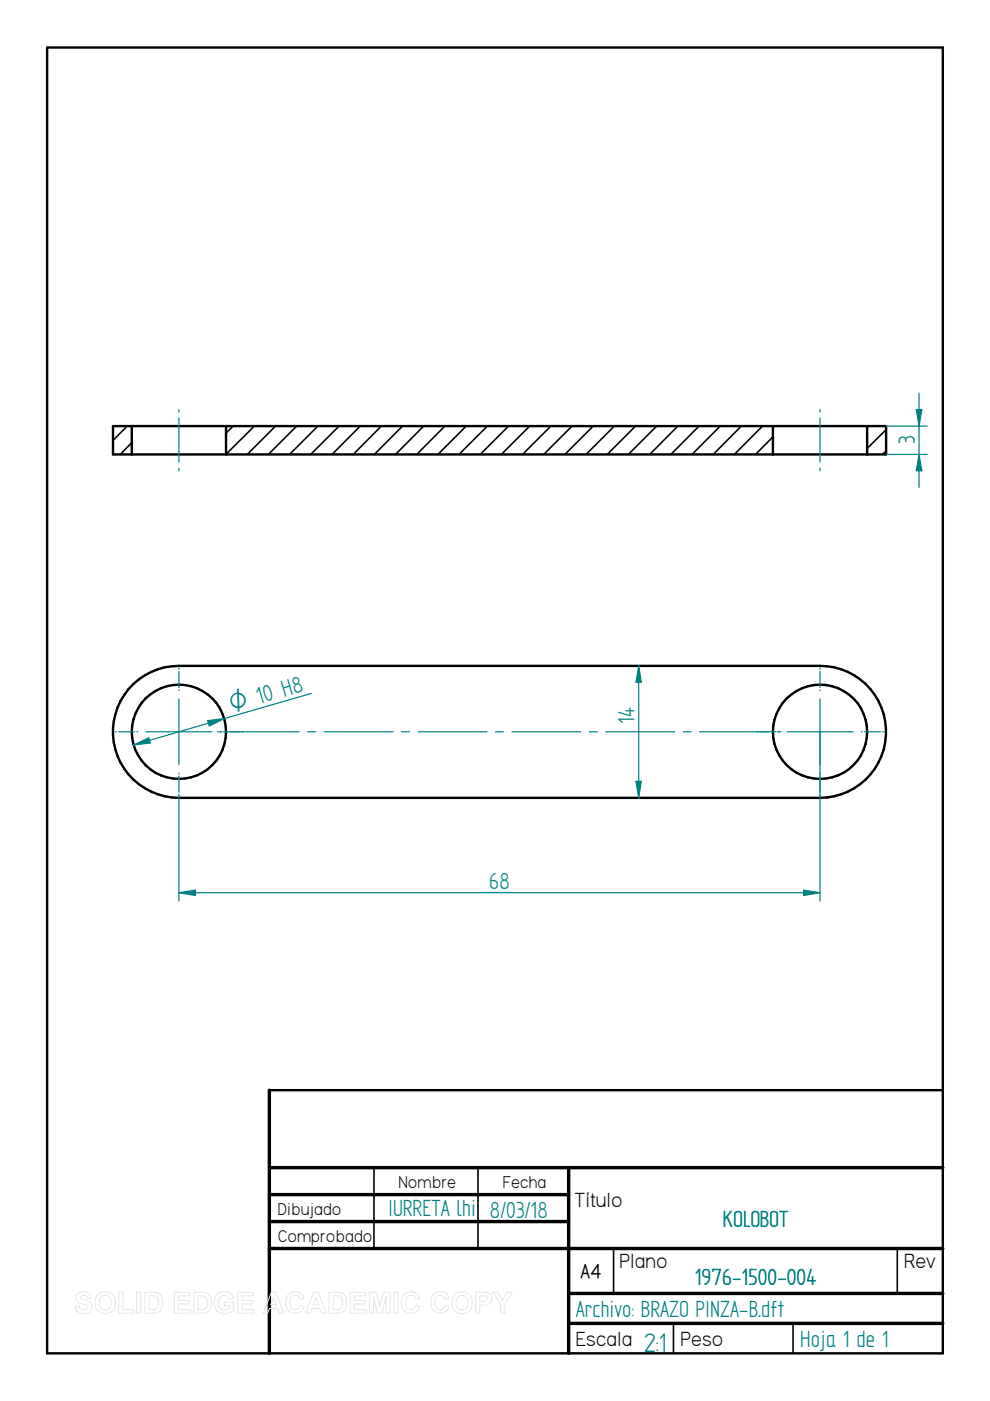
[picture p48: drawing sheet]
<svg xmlns="http://www.w3.org/2000/svg" width="210mm" height="297mm" viewBox="0 0 210 297" stroke-linecap="round" stroke-linejoin="round" font-family="sans-serif">
<defs><g id="words">
<text font-size="6.4" fill="#008080" x="136.6" y="286.6">2:1</text>
<g font-size="5.6" fill="#008080">
<text x="194" y="94.2" transform="rotate(-90 194 94.2)">3</text>
<text x="134.5" y="153.5" transform="rotate(-90 134.5 153.5)">14</text>
<text x="103.7" y="188.4">68</text>
<text x="82.3" y="257.7">IURRETA lhi</text>
<text x="103.8" y="258.2">8/03/18</text>
<text x="153.3" y="260.1">KOLOBOT</text>
<text x="147.3" y="272.5">1976-1500-004</text>
<text x="122.1" y="279.1">Archivo: BRAZO PINZA-B.dft</text>
<text x="169.7" y="285.5">Hoja 1 de 1</text>
</g>
<text font-size="5.4" fill="#008080" x="49.1" y="151" transform="rotate(-16 49.1 151)">O 10 H8</text>
<g font-size="4.9">
<text x="121.8" y="255.9">Título</text>
<text x="131.4" y="268.8">Plano</text>
<text x="191.7" y="268.8">Rev</text>
<text x="122.1" y="285.3">Escala</text>
<text x="144.3" y="285.3">Peso</text>
</g>
<text font-size="4.7" x="123.1" y="271">A4</text>
<g font-size="4.1">
<text x="84.5" y="251.8">Nombre</text>
<text x="106.6" y="251.8">Fecha</text>
<text x="58.9" y="257.6">Dibujado</text>
<text x="58.9" y="263.3">Comprobado</text>
</g>
</g></defs>
<g fill="none" stroke="#000" stroke-width=".51">
<path d="M10 10.1h189.9v276.8h-189.9zM24 90.3h163.9v6.1h-163.9zM27.9 90.3v6.1M47.9 90.3v6.1M163.9 90.3v6.1M183.9 90.3v6.1M28.3 145a14 14 0 0 1 9.6-3.8h136a14 14 0 0 1 14 14 14 14 0 0 1-14 14h-136a14 14 0 0 1-13-8.9 14 14 0 0 1 3.4-15.3zM57.1 231.1h142.8"/>
<circle cx="37.9" cy="155.2" r="10"/>
<circle cx="173.9" cy="155.2" r="10"/>
</g>
<path d="M57.1 231.1v55.8M57.1 247.6h142.8M57.1 253.3h63.5M57.1 259h63.5M120.6 247.6v39.3M57.1 264.7h142.8M120.6 274.2h79.3M120.6 280.6h79.3" fill="none" stroke="#000" stroke-width=".72"/>
<g fill="none" stroke="#000" stroke-width=".34">
<path d="M27 90.3l-3 3.1M27.9 93.9l-2.4 2.5M49.4 90.3l-1.5 1.5M53.9 90.3l-6 6M58.4 90.3l-6 6.1M62.9 90.3l-6 6.1M67.4 90.3l-6 6.1M71.9 90.3l-6 6.1M76.4 90.3l-6 6.1M80.9 90.3l-6 6.1M85.3 90.3l-5.9 6.1M89.8 90.3l-5.9 6.1"/>
<path d="M94.3 90.3l-6 6.1M98.8 90.3l-6 6.1M103.3 90.3l-6 6.1M107.8 90.3l-6 6.1M112.3 90.3l-6 6.1M116.8 90.3l-6 6.1M121.3 90.3l-6 6.1M125.8 90.3l-6 6.1M130.3 90.3l-6.1 6.1M134.7 90.3l-6 6.1M139.2 90.3l-6 6.1M143.7 90.3l-5.9 6.1"/>
<path d="M148.2 90.3l-6 6.1M152.7 90.3l-6 6.1M157.2 90.3l-6 6.1M161.7 90.3l-6 6.1M163.9 92.6l-3.7 3.8M184.1 90.3l-.2 .3M187.9 91.1l-4 4M187.9 95.6l-.8 .8M79.3 247.6v17.1M101.3 247.6v17.1M130.1 264.8v9.4M190.2 264.8v9.4"/>
<path d="M142.8 280.6v6.3M168.1 280.6v6.3"/>
</g>
<g fill="none" stroke="#008080" stroke-width=".25">
<path d="M37.9 86.8v.6M37.9 88.6v9.4M37.9 99.2v.6M173.9 86.8v.6M173.9 88.6v9.4M173.9 99.2v.6M24.5 155.2h.2M25.1 155.2h3.4M29 155.2h.2M30.9 155.2h14.1M37.9 141.6v.3M37.9 142.4v3.4"/>
<path d="M37.9 146.3v.1M37.9 148.2v13.9M46.2 155.2h.8M47.3 155.2h16.1M65.2 155.2h1.7M68.7 155.2h14.7M85.1 155.2h1.7M88.6 155.2h14.7M105 155.2h1.7M108.5 155.2h14.6M124.9 155.2h1.8M128.4 155.2h14.6"/>
<path d="M135.4 141.2l.6 3.5h-1.2zM144.9 155.2h1.7M148.3 155.2h16.2M164.8 155.2h.8M166.9 155.2h14M173.9 141.6v.3M173.9 142.4v3.4M173.9 146.3v.1M173.9 148.2v13.9M182.6 155.2h.2M183.3 155.2h3.4M187.2 155.2h.2"/>
<path d="M37.9 163.9v.2M37.9 164.5v3.5M37.9 168.4v.3M173.9 163.9v.2M173.9 164.5v3.5M173.9 168.4v.3"/>
</g>
<path d="M135.4 141.2l.6 3.5h-1.2z" fill="#008080"/>
<path d="M134.8 165.7h1.2l-.6 3.5z" fill="none" stroke="#008080" stroke-width=".25"/>
<path d="M134.8 165.7h1.2l-.6 3.5z" fill="#008080"/>
<path d="M135.4 141.2v28M173.9 155.2v35.9M37.9 168.7v22.4M170.4 188.7l3.5 .6-3.5 .6z" fill="none" stroke="#008080" stroke-width=".25"/>
<path d="M170.4 188.7l3.5 .6-3.5 .6z" fill="#008080"/>
<path d="M37.9 189.3l3.5-.6v1.2z" fill="none" stroke="#008080" stroke-width=".25"/>
<path d="M37.9 189.3l3.5-.6v1.2z" fill="#008080"/>
<path d="M187.9 90.3h8.7M187.9 96.4h8.7M194.3 86.8h1.2l-.6 3.5zM37.9 189.3h136" fill="none" stroke="#008080" stroke-width=".25"/>
<path d="M194.3 86.8h1.2l-.6 3.5z" fill="#008080"/>
<path d="M194.9 96.4l.6 3.4h-1.2z" fill="none" stroke="#008080" stroke-width=".25"/>
<path d="M194.9 96.4l.6 3.4h-1.2z" fill="#008080"/>
<path d="M194.9 83.4v19.9M28.4 157.9l3.1-1.5 .4 1.1zM66 147l-37.6 10.9" fill="none" stroke="#008080" stroke-width=".25"/>
<path d="M28.4 157.9l3.1-1.5 .4 1.1z" fill="#008080"/>
<path d="M44 152.8l3.5-.4-3.1 1.5z" fill="none" stroke="#008080" stroke-width=".25"/>
<path d="M44 152.8l3.5-.4-3.1 1.5z" fill="#008080"/>
<g fill="none" stroke="#e6e6e6" stroke-width=".21">
<path d="M16.4 274.3a1.87 1.87 0 0 1 2.9 .6l.1 .4h-.9a.82 .82 0 0 0-.6-.7 .82 .82 0 0 0-.9 .5l.3 .3a2.86 2.86 0 0 1 2.2 1.2 1.44 1.44 0 0 1-1.7 1.9 1.61 1.61 0 0 1-1.8-1.5l.8-.1a.92 .92 0 0 0 .9 .8 .92 .92 0 0 0 .9-.7l-.4-.4a2.27 2.27 0 0 1-2-1.2v-.7zM20.7 274.4a2.26 2.26 0 0 1 2.9-.1 2.26 2.26 0 0 1 .8 2.7 2.2 2.2 0 0 1-2.8 1.4 2.2 2.2 0 0 1-1.4-2.8zM21.4 275a1.35 1.35 0 0 1 1.7-.1 1.35 1.35 0 0 1 .5 1.6 1.28 1.28 0 0 1-1.5 1.2 1.28 1.28 0 0 1-1.1-1.5l.1-.7zM25.2 274h.9v3.7h2.3v.7h-3.2zM29 274h.8v4.4h-.8zM30.7 274h1.7a2.01 2.01 0 0 1 2.1 2.6 1.85 1.85 0 0 1-2.1 1.8h-1.7zM31.6 274.7a1.68 1.68 0 0 1 1.8 .5 1.75 1.75 0 0 1-.5 2.4l-1.3 .1zM37 274h3.3v.7h-2.5v1h2.3v.8h-2.3v1.2h2.5v.7h-3.3zM41.1 274h1.7a2.01 2.01 0 0 1 2 2.6 1.85 1.85 0 0 1-2 1.8h-1.7zM42 274.7a1.68 1.68 0 0 1 1.8 .5 1.75 1.75 0 0 1-.6 2.4l-1.2 .1zM46 274.4a2.13 2.13 0 0 1 3.5 .9l-.9 .1a1.22 1.22 0 0 0-1.5-.7 1.22 1.22 0 0 0-.8 1.4 1.4 1.4 0 0 0 .7 1.5 1.4 1.4 0 0 0 1.6-.2v-.6h-1v-.7h1.9v1.7a2.42 2.42 0 0 1-3.1 .4 2.42 2.42 0 0 1-.9-3zM50.4 274h3.3v.7h-2.4v1h2.3v.8h-2.3v1.2h2.5v.7h-3.4z"/>
<path d="M57.5 274h1l1.7 4.4h-1l-.4-1h-1.7l-.3 1h-1zM58 275.1l.6 1.5h-1.2zM61.1 274.5a1.96 1.96 0 0 1 3.4 .8l-.9 .1a1.13 1.13 0 0 0-1.4-.7 1.13 1.13 0 0 0-.7 1.4 1.15 1.15 0 0 0 .7 1.5 1.15 1.15 0 0 0 1.5-.9l.8 .3a2.05 2.05 0 0 1-2.6 1.3 2.05 2.05 0 0 1-1.3-2.5l.2-.8zM66.5 274h.9l1.8 4.4h-1l-.4-1h-1.7l-.4 1h-.9zM67 275.1l.6 1.5h-1.2zM69.8 274h1.6a2.01 2.01 0 0 1 2.1 2.6 1.85 1.85 0 0 1-2 1.8h-1.7zM70.7 274.7a1.68 1.68 0 0 1 1.8 .5 1.75 1.75 0 0 1-.6 2.4l-1.2 .1zM74.3 274h3.3v.7h-2.5v1h2.3v.8h-2.3v1.2h2.5v.7h-3.3zM78.4 274h1.4l.7 3 .7-3h1.5v4.4h-.8l-.1-3.5-.8 3.5h-1l-.8-3.5v3.5h-.8zM83.5 274h.9v4.4h-.9zM85.6 274.5a1.96 1.96 0 0 1 3.4 .8l-.9 .1a1.13 1.13 0 0 0-1.4-.7 1.13 1.13 0 0 0-.7 1.4 1.15 1.15 0 0 0 .7 1.5 1.15 1.15 0 0 0 1.5-.9l.8 .3a2.05 2.05 0 0 1-2.5 1.3 2.05 2.05 0 0 1-1.4-2.5l.2-.8zM91.9 274.5a1.96 1.96 0 0 1 3.3 .8l-.8 .1a1.13 1.13 0 0 0-1.4-.7 1.13 1.13 0 0 0-.8 1.4 1.15 1.15 0 0 0 .8 1.5 1.15 1.15 0 0 0 1.4-.9l.8 .3a2.05 2.05 0 0 1-2.5 1.3 2.05 2.05 0 0 1-1.4-2.5l.2-.8z"/>
<path d="M96.4 274.4a2.26 2.26 0 0 1 2.8-.1 2.26 2.26 0 0 1 .8 2.7 2.2 2.2 0 0 1-2.8 1.4 2.2 2.2 0 0 1-1.4-2.8zM97 275a1.35 1.35 0 0 1 1.7-.1 1.35 1.35 0 0 1 .5 1.6 1.28 1.28 0 0 1-1.4 1.2 1.28 1.28 0 0 1-1.1-1.5l.1-.7zM100.8 274h1.5a1.45 1.45 0 0 1 1.7 .5 1.45 1.45 0 0 1-.1 1.8 2.66 2.66 0 0 1-2.2 .4v1.7h-.9zM101.7 274.7h.5a.82 .82 0 0 1 1.1 .8l-.3 .4-1.3 .1zM104.5 274h1l1.1 1.8 1-1.8h1l-1.6 2.6v1.8h-.9v-1.9z"/>
</g>
<use href="#words"/>
</svg>
